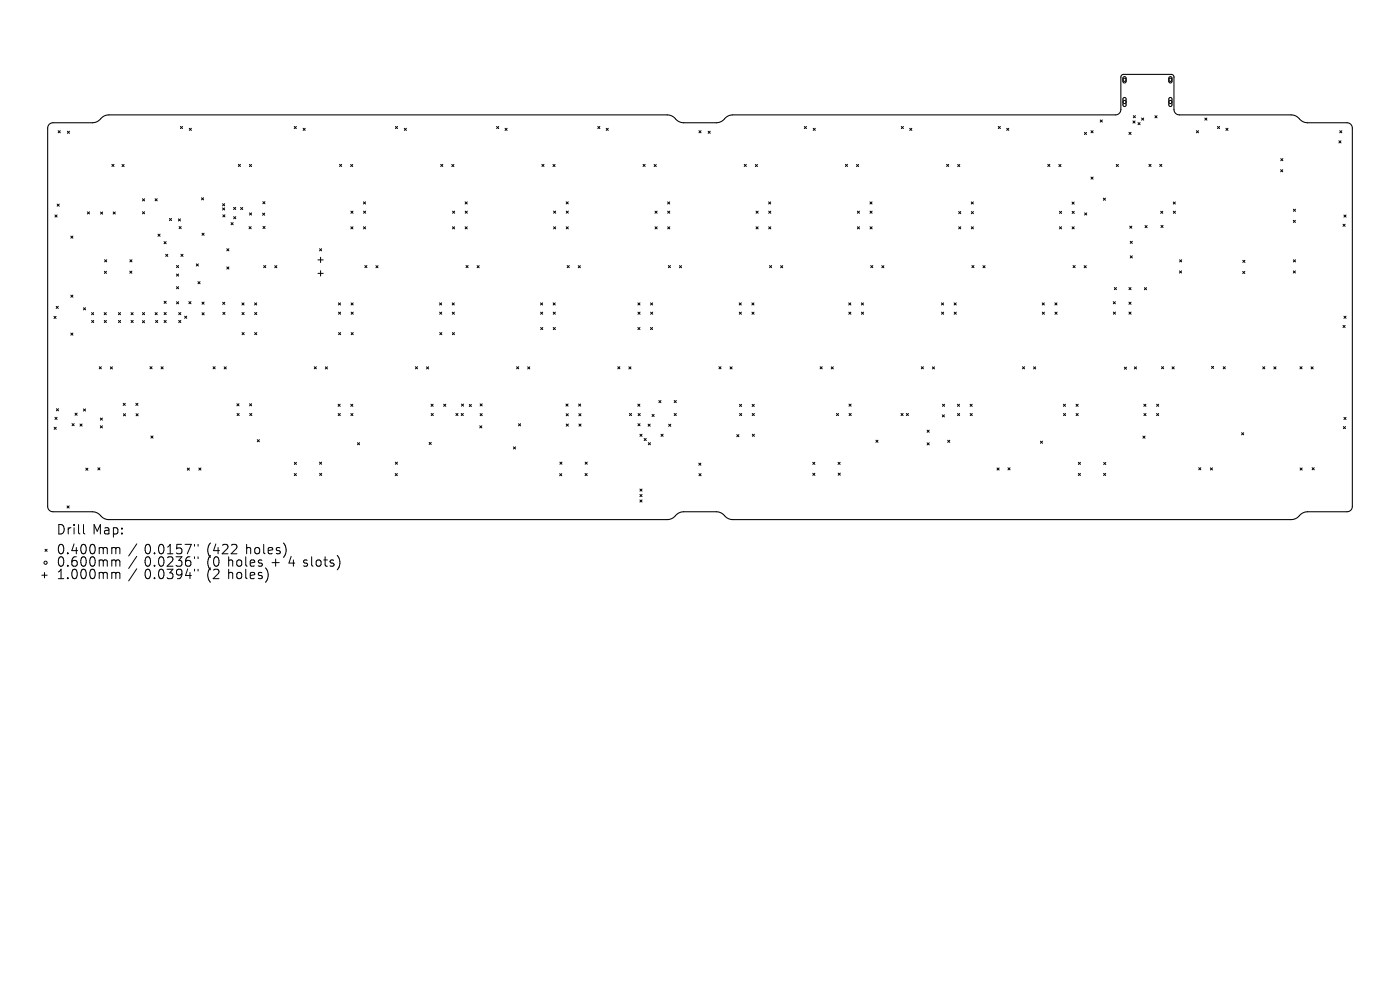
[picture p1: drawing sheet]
<svg xmlns="http://www.w3.org/2000/svg" width="297mm" height="210mm" viewBox="0 0 297 210" stroke-linecap="round" stroke-linejoin="round" font-family="sans-serif">
<defs><g id="words">
<g font-size="2.8">
<text x="12" y="113.8">Drill</text>
<text x="19.6" y="113.8">Map:</text>
<text x="12" y="118">0.400mm</text>
<text x="30.6" y="118">0.0157&quot;</text>
<text x="43.9" y="118">(422</text>
<text x="52.2" y="118">holes)</text>
<text x="12" y="120.6">0.600mm</text>
<text x="12" y="123.3">1.000mm</text>
<text x="30.6" y="120.6">0.0236&quot;</text>
<text x="30.6" y="123.3">0.0394&quot;</text>
<text x="43.9" y="120.6">(0</text>
<text x="43.9" y="123.3">(2</text>
<text x="48.4" y="120.6">holes</text>
<text x="48.4" y="123.3">holes)</text>
<text x="57.7" y="120.6">+</text>
<text x="61.5" y="120.6">4 slots)</text>
</g>
</g></defs>
<path d="M238.3 16.3h.3l.3 .2v.8l-.3 .3-.4-.2zM248.1 16.3h.3l.2 .2v.8l-.2 .3-.4-.2zM10.5 26.4l.7-.4h8.4a2.81 2.81 0 0 0 2.2-1.2l1.3-.4h118.4a3.4 3.4 0 0 1 2.3 1.3l1.2 .3h7a2.81 2.81 0 0 0 2.2-1.2l1.3-.4h81.2a1.13 1.13 0 0 0 1.1-1.2v-6.9l.2-.4 .3-.1 10.5 .1 .3 .4v6.9a1.13 1.13 0 0 0 1.1 1.2h23.7a3.4 3.4 0 0 1 2.3 1.3l1.2 .3h8.4a1.13 1.13 0 0 1 1.1 1.2v80.2a1.13 1.13 0 0 1-1.1 1.2h-8.4a2.81 2.81 0 0 0-2.2 1.2l-1.3 .4h-118.4a3.4 3.4 0 0 1-2.3-1.3l-1.2-.3h-7a2.81 2.81 0 0 0-2.2 1.2l-1.3 .4h-118.4a3.4 3.4 0 0 1-2.3-1.3l-1.2-.3h-8.4a1.13 1.13 0 0 1-1.1-1.2v-80.2zM238.3 20.8l.3-.1 .3 .3v1.3l-.3 .3-.4-.3zM248.1 20.8l.3-.1 .2 .3v1.3l-.2 .3-.4-.3z" fill="none" stroke="#000" stroke-width=".23"/>
<g fill="none" stroke="#000" stroke-width=".21">
<path d="M12.3 27.7l.5 .5M12.8 27.7l-.5 .5M14.3 27.8l.4 .5M14.7 27.8l-.4 .5M23.7 34.9l.5 .4M24.2 34.9l-.5 .4M25.9 34.9l.4 .4M26.3 34.9l-.4 .4M38.3 26.8l.4 .5M38.7 26.8l-.4 .5M40.2 27.2l.4 .5M40.6 27.2l-.4 .5"/>
<path d="M50.6 34.9l.4 .4M51 34.9l-.4 .4M52.9 34.9l.5 .4M53.4 34.9l-.5 .4M62.4 26.8l.5 .5M62.9 26.8l-.5 .5M64.3 27.2l.5 .5M64.8 27.2l-.5 .5M72 34.9l.5 .4M72.5 34.9l-.5 .4M74.4 34.9l.4 .4M74.8 34.9l-.4 .4"/>
<path d="M83.9 26.8l.4 .5M84.3 26.8l-.4 .5M85.8 27.2l.4 .5M86.2 27.2l-.4 .5M93.5 34.9l.4 .4M93.9 34.9l-.4 .4M95.8 34.9l.5 .4M96.3 34.9l-.5 .4M105.3 26.8l.5 .5M105.8 26.8l-.5 .5M107.1 27.2l.5 .5M107.6 27.2l-.5 .5"/>
<path d="M115 34.9l.4 .4M115.4 34.9l-.4 .4M117.3 34.9l.5 .4M117.8 34.9l-.5 .4M126.8 26.8l.5 .5M127.3 26.8l-.5 .5M128.6 27.2l.5 .5M129.1 27.2l-.5 .5M136.4 34.9l.5 .4M136.9 34.9l-.5 .4M138.8 34.9l.4 .4M139.2 34.9l-.4 .4"/>
<path d="M148.3 27.7l.4 .5M148.7 27.7l-.4 .5M150.2 27.8l.5 .5M150.7 27.8l-.5 .5M157.9 34.9l.4 .4M158.3 34.9l-.4 .4M160.2 34.9l.5 .4M160.7 34.9l-.5 .4M170.6 26.8l.5 .5M171.1 26.8l-.5 .5M172.5 27.2l.5 .5M173 27.2l-.5 .5"/>
<path d="M179.3 34.9l.5 .4M179.8 34.9l-.5 .4M181.7 34.9l.5 .4M182.2 34.9l-.5 .4M191.2 26.8l.5 .5M191.7 26.8l-.5 .5M193 27.2l.4 .5M193.4 27.2l-.4 .5M200.8 34.9l.5 .4M201.3 34.9l-.5 .4M203.2 34.9l.4 .4M203.6 34.9l-.4 .4"/>
<path d="M211.8 26.8l.4 .5M212.2 26.8l-.4 .5M213.6 27.2l.4 .5M214 27.2l-.4 .5M222.3 34.9l.4 .4M222.7 34.9l-.4 .4M224.6 34.9l.5 .4M225.1 34.9l-.5 .4M230.1 28.1l.4 .4M230.5 28.1l-.4 .4M231.4 27.7l.5 .5M231.4 37.6l.5 .4"/>
<path d="M231.9 27.7l-.5 .5M231.9 37.6l-.5 .4M233.4 25.4l.5 .5M233.9 25.4l-.5 .5M236.8 34.9l.5 .4M237.3 34.9l-.5 .4M239.5 28.1l.4 .4M239.9 28.1l-.4 .4M240.4 25.7l.4 .4M240.4 24.5l.5 .5M240.8 25.7l-.4 .4M240.9 24.5l-.5 .5"/>
<path d="M241.4 26l.5 .5M241.9 26l-.5 .5M242.2 25l.4 .5M242.6 25l-.4 .5M243.7 34.9l.5 .4M244.2 34.9l-.5 .4M245 24.5l.5 .5M245.5 24.5l-.5 .5M246 34.9l.5 .4M246.5 34.9l-.5 .4M253.8 27.7l.5 .5M254.3 27.7l-.5 .5"/>
<path d="M255.6 25l.4 .5M256 25l-.4 .5M258.3 26.8l.4 .5M258.7 26.8l-.4 .5M260.1 27.2l.4 .5M260.5 27.2l-.4 .5M271.7 36l.4 .5M271.7 33.6l.5 .5M272.1 36l-.4 .5M272.2 33.6l-.5 .5M284 29.9l.5 .4M284.2 27.7l.5 .5"/>
<path d="M284.5 29.9l-.5 .4M284.7 27.7l-.5 .5M11.7 45.6l.4 .4M12.1 45.6l-.4 .4M12.1 43.3l.5 .4M12.6 43.3l-.5 .4M15 50.1l.5 .4M15.5 50.1l-.5 .4M18.5 44.9l.5 .5M19 44.9l-.5 .5M21.3 45l.5 .4M21.8 45l-.5 .4"/>
<path d="M22.1 57.5l.5 .5M22.2 55.1l.4 .5M22.6 57.5l-.5 .5M22.6 55.1l-.4 .5M24 45l.5 .4M24.5 45l-.5 .4M27.5 57.5l.5 .5M27.5 55.1l.5 .5M28 57.5l-.5 .5M28 55.1l-.5 .5M30.2 42.2l.5 .4M30.2 44.9l.5 .5"/>
<path d="M30.7 42.2l-.5 .4M30.7 44.9l-.5 .5M32.9 42.2l.5 .4M33.4 42.2l-.5 .4M33.5 49.7l.5 .4M34 49.7l-.5 .4M34.8 51.3l.5 .4M35.1 53.9l.5 .5M35.3 51.3l-.5 .4M35.6 53.9l-.5 .5M35.9 46.3l.5 .5M36.4 46.3l-.5 .5"/>
<path d="M37.4 56.3l.5 .5M37.4 58.1l.5 .5M37.8 46.4l.5 .5M37.9 56.3l-.5 .5M37.9 58.1l-.5 .5M38 48.1l.4 .4M38.3 46.4l-.5 .5M38.4 53.9l.4 .5M38.4 48.1l-.4 .4M38.8 53.9l-.4 .5M41.6 56l.5 .4M42 59.7l.4 .5"/>
<path d="M42.1 56l-.5 .4M42.4 59.7l-.4 .5M42.7 42l.5 .4M42.9 49.5l.4 .4M43.2 42l-.5 .4M43.3 49.5l-.4 .4M47.2 43.2l.5 .5M47.2 44.1l.5 .5M47.3 45.6l.4 .4M47.7 43.2l-.5 .5M47.7 44.1l-.5 .5M47.7 45.6l-.4 .4"/>
<path d="M48.1 52.8l.5 .4M48.1 56.6l.5 .5M48.6 52.8l-.5 .4M48.6 56.6l-.5 .5M49 47.2l.5 .5M49.5 47.2l-.5 .5M49.6 44l.4 .4M49.6 46l.4 .4M50 44l-.4 .4M50 46l-.4 .4M51 44l.5 .5M51.5 44l-.5 .5"/>
<path d="M52.8 48.1l.5 .4M52.9 45.2l.5 .4M53.3 48.1l-.5 .4M53.4 45.2l-.5 .4M55.7 45.2l.5 .5M55.8 42.8l.4 .4M55.8 48l.4 .5M55.9 56.3l.5 .5M56.2 45.2l-.5 .5M56.2 42.8l-.4 .4M56.2 48l-.4 .5M56.4 56.3l-.5 .5"/>
<path d="M58.3 56.4l.4 .4M58.7 56.4l-.4 .4M67.4 55.1h1.2M67.4 58h1.2M67.8 52.8l.4 .4M68 54.6v1.1M68 57.4v1.2M68.2 52.8l-.4 .4M74.4 48.1l.5 .5M74.4 44.8l.5 .4M74.9 48.1l-.5 .5M74.9 44.8l-.5 .4"/>
<path d="M77.1 42.8l.5 .5M77.1 48.1l.5 .5M77.1 44.8l.5 .4M77.4 56.3l.4 .5M77.6 42.8l-.5 .5M77.6 48.1l-.5 .5M77.6 44.8l-.5 .4M77.8 56.3l-.4 .5M79.7 56.4l.5 .4M80.2 56.4l-.5 .4M96 48.1l.4 .5M96 44.8l.5 .4"/>
<path d="M96.4 48.1l-.4 .5M96.5 44.8l-.5 .4M98.7 48.1l.4 .5M98.7 42.8l.4 .5M98.7 44.8l.4 .4M98.9 56.3l.4 .5M99.1 48.1l-.4 .5M99.1 42.8l-.4 .5M99.1 44.8l-.4 .4M99.3 56.3l-.4 .5M101.2 56.4l.5 .4M101.7 56.4l-.5 .4"/>
<path d="M117.4 48.1l.5 .5M117.4 44.8l.5 .4M117.9 48.1l-.5 .5M117.9 44.8l-.5 .4M120.1 42.8l.5 .5M120.1 48.1l.5 .5M120.1 44.8l.5 .4M120.3 56.3l.5 .5M120.6 42.8l-.5 .5M120.6 48.1l-.5 .5M120.6 44.8l-.5 .4M120.8 56.3l-.5 .5"/>
<path d="M122.7 56.4l.4 .4M123.1 56.4l-.4 .4M139 44.8l.4 .4M139 48.1l.4 .5M139.4 44.8l-.4 .4M139.4 48.1l-.4 .5M141.6 42.8l.5 .5M141.6 44.8l.5 .4M141.6 48.1l.5 .5M141.8 56.3l.4 .5M142.1 42.8l-.5 .5M142.1 44.8l-.5 .4"/>
<path d="M142.1 48.1l-.5 .5M142.2 56.3l-.4 .5M144.1 56.4l.5 .4M144.6 56.4l-.5 .4M160.4 48.1l.4 .5M160.4 44.8l.4 .4M160.8 48.1l-.4 .5M160.8 44.8l-.4 .4M163.1 42.8l.4 .5M163.1 48.1l.4 .5M163.1 44.8l.4 .4M163.3 56.3l.4 .5"/>
<path d="M163.5 42.8l-.4 .5M163.5 48.1l-.4 .5M163.5 44.8l-.4 .4M163.7 56.3l-.4 .5M165.6 56.4l.5 .4M166.1 56.4l-.5 .4M181.9 44.8l.4 .4M181.9 48.1l.4 .5M182.3 44.8l-.4 .4M182.3 48.1l-.4 .5M184.6 42.8l.4 .5M184.6 44.8l.4 .4"/>
<path d="M184.6 48.1l.4 .5M184.7 56.3l.5 .5M185 42.8l-.4 .5M185 44.8l-.4 .4M185 48.1l-.4 .5M185.2 56.3l-.5 .5M187.1 56.4l.4 .4M187.5 56.4l-.4 .4M203.4 48.1l.4 .5M203.4 44.9l.4 .4M203.8 48.1l-.4 .5M203.8 44.9l-.4 .4"/>
<path d="M206 42.8l.5 .5M206.1 48.1l.4 .5M206.1 44.9l.4 .4M206.2 56.3l.4 .5M206.5 42.8l-.5 .5M206.5 48.1l-.4 .5M206.5 44.9l-.4 .4M206.6 56.3l-.4 .5M208.5 56.4l.5 .4M209 56.4l-.5 .4M224.8 48.1l.4 .5M224.8 44.8l.4 .5"/>
<path d="M225.2 48.1l-.4 .5M225.2 44.8l-.4 .5M227.4 42.9l.5 .4M227.4 48.1l.5 .5M227.4 44.8l.5 .5M227.6 56.3l.5 .5M227.9 42.9l-.5 .4M227.9 48.1l-.5 .5M227.9 44.8l-.5 .5M228.1 56.3l-.5 .5M230 56.4l.4 .4M230.1 45.2l.4 .4"/>
<path d="M230.4 56.4l-.4 .4M230.5 45.2l-.4 .4M234.1 42l.4 .5M234.5 42l-.4 .5M239.7 48l.4 .4M239.8 51.2l.4 .4M239.8 54.3l.4 .4M240.1 48l-.4 .4M240.2 51.2l-.4 .4M240.2 54.3l-.4 .4M242.9 47.8l.5 .5M243.4 47.8l-.5 .5"/>
<path d="M246.2 44.8l.5 .5M246.3 47.8l.4 .5M246.7 44.8l-.5 .5M246.7 47.8l-.4 .5M248.9 42.8l.5 .5M248.9 44.8l.5 .5M249.4 42.8l-.5 .5M249.4 44.8l-.5 .5M250.2 57.5l.5 .4M250.2 55.1l.5 .5M250.7 57.5l-.5 .4M250.7 55.1l-.5 .5"/>
<path d="M263.6 57.6l.5 .4M263.7 55.2l.4 .5M264.1 57.6l-.5 .4M264.1 55.2l-.4 .5M274.4 46.7l.4 .5M274.4 57.5l.4 .4M274.4 44.4l.4 .4M274.4 55.1l.4 .5M274.8 46.7l-.4 .5M274.8 57.5l-.4 .4M274.8 44.4l-.4 .4M274.8 55.1l-.4 .5"/>
<path d="M284.9 47.6l.5 .4M285.1 45.6l.5 .5M285.4 47.6l-.5 .4M285.6 45.6l-.5 .5M11.4 67.1l.5 .5M11.9 67.1l-.5 .5M11.9 65l.5 .4M12.4 65l-.5 .4M15 62.6l.5 .5M15 70.6l.5 .5M15.5 62.6l-.5 .5M15.5 70.6l-.5 .5"/>
<path d="M17.7 65.3l.5 .4M18.2 65.3l-.5 .4M19.4 66.3l.5 .5M19.4 68l.5 .4M19.9 66.3l-.5 .5M19.9 68l-.5 .4M21.1 77.8l.4 .4M21.5 77.8l-.4 .4M22.1 66.3l.5 .5M22.1 68l.5 .4M22.6 66.3l-.5 .5M22.6 68l-.5 .4"/>
<path d="M23.4 77.8l.5 .5M23.9 77.8l-.5 .5M25.1 66.3l.5 .5M25.1 68l.5 .4M25.6 66.3l-.5 .5M25.6 68l-.5 .4M27.8 66.3l.5 .5M27.8 68l.5 .4M28.3 66.3l-.5 .5M28.3 68l-.5 .4M30.2 68l.5 .5M30.2 66.3l.5 .5"/>
<path d="M30.7 68l-.5 .5M30.7 66.3l-.5 .5M31.8 77.8l.5 .4M32.3 77.8l-.5 .4M32.9 66.3l.5 .5M33 68l.5 .4M33.4 66.3l-.5 .5M33.5 68l-.5 .4M34.2 77.8l.4 .5M34.6 77.8l-.4 .5M34.8 66.3l.5 .4M34.8 63.9l.5 .5"/>
<path d="M34.8 68l.5 .4M35.3 66.3l-.5 .4M35.3 63.9l-.5 .5M35.3 68l-.5 .4M37.4 60.8l.5 .5M37.4 64l.5 .5M37.9 60.8l-.5 .5M37.9 64l-.5 .5M37.9 66.3l.5 .5M37.9 68l.5 .4M38.4 66.3l-.5 .5M38.4 68l-.5 .4"/>
<path d="M39.2 67.1l.4 .4M39.6 67.1l-.4 .4M40.1 64l.4 .4M40.5 64l-.4 .4M42.8 64.1l.5 .4M42.9 66.3l.4 .5M43.3 64.1l-.5 .4M43.3 66.3l-.4 .5M45.2 77.8l.4 .4M45.6 77.8l-.4 .4M47.2 64.1l.5 .5M47.3 66.3l.4 .4"/>
<path d="M47.6 77.8l.4 .5M47.7 64.1l-.5 .5M47.7 66.3l-.4 .4M48 77.8l-.4 .5M51.3 64.2l.5 .5M51.3 66.3l.5 .4M51.4 70.5l.4 .5M51.8 64.2l-.5 .5M51.8 66.3l-.5 .4M51.8 70.5l-.4 .5M54 64.2l.5 .5M54 66.3l.5 .4"/>
<path d="M54 70.5l.5 .5M54.5 64.2l-.5 .5M54.5 66.3l-.5 .4M54.5 70.5l-.5 .5M66.7 77.8l.4 .4M67.1 77.8l-.4 .4M69 77.8l.5 .5M69.5 77.8l-.5 .5M71.8 64.2l.4 .5M71.8 66.2l.5 .5M71.8 70.5l.5 .5M72.2 64.2l-.4 .5"/>
<path d="M72.3 66.2l-.5 .5M72.3 70.5l-.5 .5M74.5 64.2l.4 .5M74.5 70.5l.4 .5M74.5 66.2l.4 .5M74.9 64.2l-.4 .5M74.9 70.5l-.4 .5M74.9 66.2l-.4 .5M88.1 77.8l.5 .4M88.6 77.8l-.5 .4M90.5 77.8l.4 .5M90.9 77.8l-.4 .5"/>
<path d="M93.2 64.2l.5 .5M93.3 66.2l.4 .5M93.3 70.5l.4 .5M93.7 64.2l-.5 .5M93.7 66.2l-.4 .5M93.7 70.5l-.4 .5M95.9 64.2l.5 .5M95.9 66.2l.5 .5M96 70.5l.4 .5M96.4 64.2l-.5 .5M96.4 66.2l-.5 .5M96.4 70.5l-.4 .5"/>
<path d="M109.6 77.8l.4 .4M110 77.8l-.4 .4M111.9 77.8l.5 .5M112.4 77.8l-.5 .5M114.7 64.2l.4 .5M114.7 66.2l.4 .5M114.7 69.5l.4 .4M115.1 64.2l-.4 .5M115.1 66.2l-.4 .5M115.1 69.5l-.4 .4M117.3 64.2l.5 .5M117.4 66.2l.4 .5"/>
<path d="M117.4 69.5l.4 .4M117.8 64.2l-.5 .5M117.8 66.2l-.4 .5M117.8 69.5l-.4 .4M131.1 77.8l.4 .4M131.5 77.8l-.4 .4M133.4 77.8l.5 .5M133.9 77.8l-.5 .5M135.3 69.5l.5 .4M135.3 64.2l.5 .5M135.3 66.2l.5 .5M135.8 69.5l-.5 .4"/>
<path d="M135.8 64.2l-.5 .5M135.8 66.2l-.5 .5M138 69.5l.4 .4M138 64.2l.5 .5M138 66.2l.5 .5M138.4 69.5l-.4 .4M138.5 64.2l-.5 .5M138.5 66.2l-.5 .5M152.5 77.8l.5 .4M153 77.8l-.5 .4M154.9 77.8l.4 .5M155.3 77.8l-.4 .5"/>
<path d="M156.8 64.2l.5 .5M156.8 66.2l.5 .5M157.3 64.2l-.5 .5M157.3 66.2l-.5 .5M159.5 64.2l.5 .5M159.5 66.2l.5 .5M160 64.2l-.5 .5M160 66.2l-.5 .5M174 77.8l.4 .4M174.4 77.8l-.4 .4M176.3 77.8l.5 .5M176.8 77.8l-.5 .5"/>
<path d="M180 64.2l.5 .5M180.1 66.2l.4 .5M180.5 64.2l-.5 .5M180.5 66.2l-.4 .5M182.7 64.2l.5 .5M182.7 66.2l.5 .5M183.2 64.2l-.5 .5M183.2 66.2l-.5 .5M195.4 77.8l.5 .4M195.9 77.8l-.5 .4M197.8 77.8l.4 .5M198.2 77.8l-.4 .5"/>
<path d="M199.7 64.2l.5 .5M199.7 66.2l.5 .5M200.2 64.2l-.5 .5M200.2 66.2l-.5 .5M202.4 64.2l.5 .5M202.4 66.2l.5 .5M202.9 64.2l-.5 .5M202.9 66.2l-.5 .5M216.9 77.8l.5 .4M217.4 77.8l-.5 .4M219.3 77.8l.4 .5M219.7 77.8l-.4 .5"/>
<path d="M221.1 64.2l.5 .5M221.1 66.2l.5 .5M221.6 64.2l-.5 .5M221.6 66.2l-.5 .5M223.8 64.2l.4 .5M223.8 66.2l.5 .5M224.2 64.2l-.4 .5M224.3 66.2l-.5 .5M236.2 64l.4 .5M236.2 66.2l.4 .4M236.4 61l.5 .4M236.6 64l-.4 .5"/>
<path d="M236.6 66.2l-.4 .4M236.9 61l-.5 .4M238.5 77.9l.5 .4M239 77.9l-.5 .4M239.5 64.1l.4 .5M239.5 61l.4 .5M239.5 66.2l.4 .4M239.9 61l-.4 .5M239.9 64.1l-.4 .5M239.9 66.2l-.4 .4M240.7 77.8l.4 .5M241.1 77.8l-.4 .5"/>
<path d="M242.8 61l.4 .5M243.2 61l-.4 .5M246.4 77.8l.5 .4M246.9 77.8l-.5 .4M248.6 77.8l.5 .5M249.1 77.8l-.5 .5M257 77.7l.5 .5M257.5 77.7l-.5 .5M259.5 77.8l.4 .4M259.9 77.8l-.4 .4M267.9 77.8l.4 .5M268.3 77.8l-.4 .5"/>
<path d="M270.2 77.8l.5 .5M270.7 77.8l-.5 .5M275.8 77.8l.4 .4M276.2 77.8l-.4 .4M278.1 77.8l.5 .5M278.6 77.8l-.5 .5M284.9 69l.5 .5M285.1 67.1l.5 .4M285.4 69l-.5 .5M285.6 67.1l-.5 .4M11.5 90.6l.4 .5M11.7 88.5l.4 .5"/>
<path d="M11.9 90.6l-.4 .5M12 86.7l.4 .5M12.1 88.5l-.4 .5M12.4 86.7l-.4 .5M15.3 89.9l.4 .4M15.7 89.9l-.4 .4M15.9 87.6l.5 .5M16.4 87.6l-.5 .5M17 89.9l.4 .5M17.4 89.9l-.4 .5M17.7 86.7l.5 .5M18.2 86.7l-.5 .5"/>
<path d="M18.2 99.3l.5 .5M18.7 99.3l-.5 .5M20.8 99.2l.4 .5M21.2 99.2l-.4 .5M21.3 88.7l.4 .4M21.3 90.3l.4 .5M21.7 88.7l-.4 .4M21.7 90.3l-.4 .5M26.1 85.6l.5 .4M26.2 87.8l.4 .4M26.6 85.6l-.5 .4M26.6 87.8l-.4 .4"/>
<path d="M28.8 85.6l.5 .4M28.9 87.8l.4 .4M29.3 85.6l-.5 .4M29.3 87.8l-.4 .4M32 92.5l.5 .4M32.5 92.5l-.5 .4M39.7 99.3l.5 .4M40.2 99.3l-.5 .4M42.2 99.3l.4 .4M42.6 99.3l-.4 .4M50.3 85.6l.4 .5M50.3 87.7l.4 .5"/>
<path d="M50.7 85.6l-.4 .5M50.7 87.7l-.4 .5M52.9 85.6l.5 .5M53 87.7l.4 .5M53.4 85.6l-.5 .5M53.4 87.7l-.4 .5M54.6 93.3l.4 .4M55 93.3l-.4 .4M62.4 98.1l.5 .4M62.9 98.1l-.5 .4M67.8 98l.4 .5M68.2 98l-.4 .5"/>
<path d="M71.7 85.7l.5 .5M71.7 87.7l.5 .5M72.2 85.7l-.5 .5M72.2 87.7l-.5 .5M74.4 85.7l.5 .5M74.4 87.7l.5 .5M74.9 85.7l-.5 .5M74.9 87.7l-.5 .5M75.8 93.9l.5 .5M76.3 93.9l-.5 .5M83.9 98l.4 .5M84.3 98l-.4 .5"/>
<path d="M91 93.8l.5 .5M91.4 85.7l.5 .5M91.5 87.7l.4 .5M91.5 93.8l-.5 .5M91.9 85.7l-.5 .5M91.9 87.7l-.4 .5M94.1 85.7l.5 .5M94.6 85.7l-.5 .5M96.7 87.7l.5 .5M97.2 87.7l-.5 .5M97.8 87.7l.5 .5M97.9 85.7l.4 .5"/>
<path d="M98.3 87.7l-.5 .5M98.3 85.7l-.4 .5M99.6 85.8l.4 .4M100 85.8l-.4 .4M101.8 90.3l.4 .5M101.8 85.7l.5 .4M101.9 87.7l.4 .5M102.2 90.3l-.4 .5M102.3 85.7l-.5 .4M102.3 87.7l-.4 .5M108.9 94.8l.5 .4M109.4 94.8l-.5 .4"/>
<path d="M110 89.9l.4 .4M110.4 89.9l-.4 .4M118.8 98l.4 .5M119.2 98l-.4 .5M120.1 85.7l.4 .4M120.1 87.8l.5 .4M120.1 89.9l.5 .5M120.5 85.7l-.4 .4M120.6 87.8l-.5 .4M120.6 89.9l-.5 .5M122.7 85.7l.5 .4M122.8 87.8l.4 .4"/>
<path d="M122.8 89.9l.5 .5M123.2 85.7l-.5 .4M123.2 87.8l-.4 .4M123.3 89.9l-.5 .5M124.1 98l.5 .5M124.6 98l-.5 .5M133.5 87.7l.5 .5M134 87.7l-.5 .5M135.3 85.7l.5 .5M135.3 89.9l.5 .4M135.4 87.7l.4 .5M135.8 85.7l-.5 .5"/>
<path d="M135.8 92.1l.4 .5M135.8 89.9l-.5 .4M135.8 87.7l-.4 .5M136.2 92.1l-.4 .5M136.6 93l.5 .5M137.1 93l-.5 .5M137.5 90l.4 .4M137.5 93.9l.5 .5M137.9 90l-.4 .4M138 93.9l-.5 .5M138.3 87.9l.5 .5M138.8 87.9l-.5 .5"/>
<path d="M139.8 85l.4 .4M140.2 85l-.4 .4M140.2 92.1l.5 .5M140.7 92.1l-.5 .5M141.9 90l.4 .4M142.3 90l-.4 .4M143 85l.5 .4M143 87.7l.5 .5M143.5 85l-.5 .4M143.5 87.7l-.5 .5M148.2 98.2l.5 .5M148.7 98.2l-.5 .5"/>
<path d="M156.3 92.2l.5 .4M156.8 92.2l-.5 .4M156.9 85.8l.4 .4M156.9 87.7l.4 .5M157.3 85.8l-.4 .4M157.3 87.7l-.4 .5M159.6 85.8l.4 .4M159.6 87.7l.4 .5M159.6 92.1l.4 .5M160 85.8l-.4 .4M160 87.7l-.4 .5M160 92.1l-.4 .5"/>
<path d="M172.4 98.1l.5 .4M172.9 98.1l-.5 .4M177.4 87.7l.5 .5M177.8 98.1l.4 .4M177.9 87.7l-.5 .5M178.2 98.1l-.4 .4M180.1 85.7l.5 .5M180.1 87.7l.5 .5M180.6 85.7l-.5 .5M180.6 87.7l-.5 .5M185.8 93.4l.5 .4M186.3 93.4l-.5 .4"/>
<path d="M191.1 87.7l.5 .5M191.6 87.7l-.5 .5M192.3 87.7l.4 .5M192.7 87.7l-.4 .5M196.7 91.2l.4 .5M196.7 93.9l.4 .5M197.1 91.2l-.4 .5M197.1 93.9l-.4 .5M199.9 88l.5 .4M199.9 85.7l.5 .5M200.4 88l-.5 .4M200.4 85.7l-.5 .5"/>
<path d="M201 93.4l.5 .4M201.5 93.4l-.5 .4M203.1 85.7l.5 .5M203.1 87.7l.5 .5M203.6 85.7l-.5 .5M203.6 87.7l-.5 .5M205.8 85.7l.4 .5M205.8 87.7l.5 .5M206.2 85.7l-.4 .5M206.3 87.7l-.5 .5M211.5 99.3l.5 .4M212 99.3l-.5 .4"/>
<path d="M213.8 99.2l.5 .5M214.3 99.2l-.5 .5M220.7 93.6l.5 .4M221.2 93.6l-.5 .4M225.6 85.7l.4 .5M225.6 87.7l.5 .5M226 85.7l-.4 .5M226.1 87.7l-.5 .5M228.3 85.7l.4 .5M228.3 87.7l.4 .5M228.7 85.7l-.4 .5M228.7 87.7l-.4 .5"/>
<path d="M228.8 98.1l.4 .4M229.2 98.1l-.4 .4M234.1 98.1l.5 .4M234.6 98.1l-.5 .4M242.5 92.5l.4 .5M242.7 85.7l.4 .5M242.7 87.7l.4 .5M242.9 92.5l-.4 .5M243.1 85.7l-.4 .5M243.1 87.7l-.4 .5M245.4 87.7l.4 .5M245.4 85.7l.4 .5"/>
<path d="M245.8 87.7l-.4 .5M245.8 85.7l-.4 .5M254.3 99.2l.5 .5M254.8 99.2l-.5 .5M256.8 99.2l.4 .5M257.2 99.2l-.4 .5M263.4 91.8l.4 .4M263.8 91.8l-.4 .4M275.8 99.3l.5 .4M276.3 99.3l-.5 .4M278.4 99.2l.4 .5M278.8 99.2l-.4 .5"/>
<path d="M285 90.5l.4 .4M285.1 88.5l.5 .5M285.4 90.5l-.4 .4M285.6 88.5l-.5 .5M9.5 116.5l.5 .5M10 116.5l-.5 .5M14.2 107.3l.5 .5M14.7 107.3l-.5 .5M17.7 111.3v1.7l.3 .3M24.3 116.1l.3 .3M24.3 118.8l.3 .3M24.6 116.4v1.1"/>
<path d="M24.6 119.1v1M24.6 116.4l.3-.3 .4 .1 .1 1.3M24.6 119.1l.3-.3 .4 .1 .1 1.2M29 115.4l-1.7 2.5M29 118l-1.7 2.6M41.3 115.5v.4M41.3 118.1v.4M42 115.5v.4M42 118.1v.4M60.6 116v1.4M62.4 100.4l.5 .5M62.9 100.4l-.5 .5"/>
<path d="M67.8 100.4l.5 .5M68.3 100.4l-.5 .5M83.8 100.5l.5 .4M84.3 100.5l-.5 .4M118.7 100.5l.5 .4M119.2 100.5l-.5 .4M124.1 100.4l.5 .5M124.6 100.4l-.5 .5M135.8 103.7l.4 .5M135.8 104.9l.4 .4M135.8 106l.4 .5M136.2 103.7l-.4 .5"/>
<path d="M136.2 104.9l-.4 .4M136.2 106l-.4 .5M148.3 100.5l.4 .4M148.7 100.5l-.4 .4M172.4 100.4l.5 .4M172.9 100.4l-.5 .4M177.8 100.4l.5 .4M178.3 100.4l-.5 .4M228.8 100.4l.4 .5M229.2 100.4l-.4 .5M234.1 100.4l.5 .5M234.6 100.4l-.5 .5"/>
<path d="M8.9 122h1.1M9.4 121.5v1.1M24.3 121.4l.3 .3M24.6 121.7v1.1M24.6 121.7l.3-.3 .4 .1 .1 1.3M29 120.7l-1.7 2.5M41.3 120.8v.3M42 120.8v.3M56.8 121.3v1.4"/>
<circle cx="238.6" cy="16.9" r=".34"/>
<circle cx="248.3" cy="16.9" r=".34"/>
<circle cx="238.6" cy="21.6" r=".34"/>
<circle cx="248.3" cy="21.6" r=".34"/>
<circle cx="9.7" cy="119.4" r=".34"/>
</g>
<use href="#words"/>
</svg>
